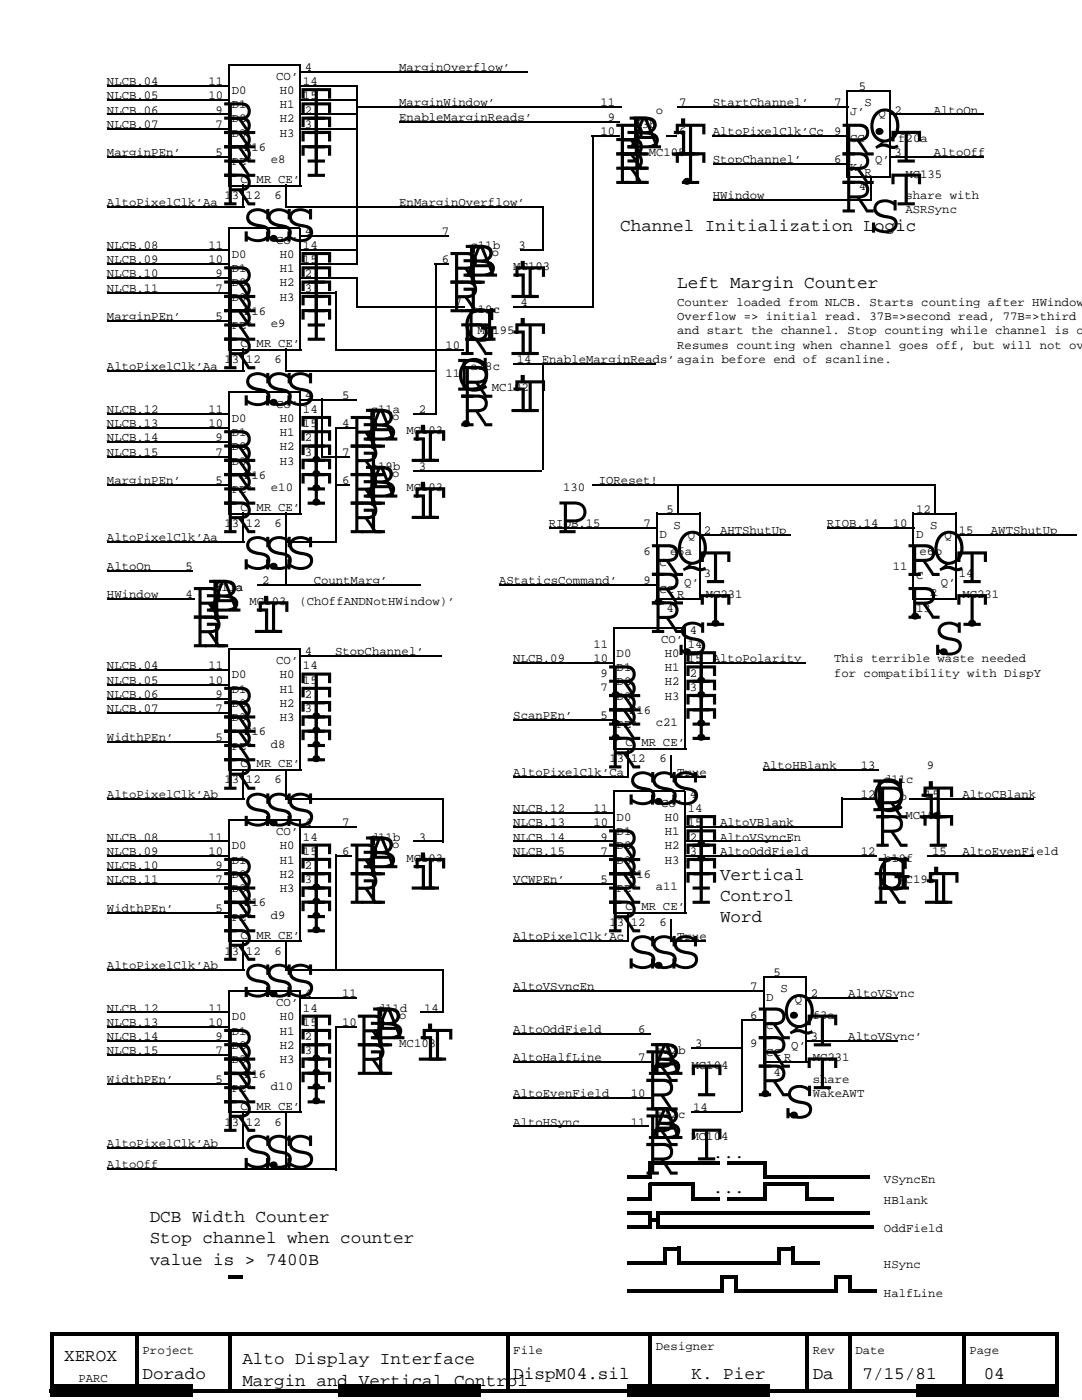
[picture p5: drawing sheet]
<svg xmlns="http://www.w3.org/2000/svg" width="216mm" height="279mm" viewBox="0 0 216 279" stroke-linecap="round" stroke-linejoin="round" font-family="sans-serif">
<defs><g id="words">
<g font-size="11.3">
<text x="59.7" y="23.9">T</text>
<text x="44.5" y="29.6">R</text>
<text x="44.5" y="26.8">R</text>
<text x="59.7" y="26.8">T</text>
<text x="59.7" y="29.6">T</text>
<text x="125.2" y="29.6">B T</text>
<text x="172.1" y="26.8">.</text>
<text x="173.2" y="28.2">Q</text>
<text x="44.5" y="32.5">R</text>
<text x="44.5" y="35.3">R</text>
<text x="59.7" y="32.5">T</text>
<text x="59.7" y="35.3">T</text>
<text x="122.7" y="31">RAi</text>
<text x="122.7" y="33.9">R</text>
<text x="123.8" y="31">i</text>
<text x="123.8" y="33.9">i</text>
<text x="167.8" y="31">R T</text>
<text x="44.5" y="41">R</text>
<text x="122.7" y="36.7">R T</text>
<text x="123.8" y="36.7">i .</text>
<text x="167.8" y="36.7">R</text>
<text x="167.8" y="42.4">R T</text>
<text x="173.2" y="46.3">S</text>
<text x="48" y="48.1">S.S</text>
<text x="52.3" y="48.1">S</text>
<text x="44.5" y="59.5">R</text>
<text x="59.7" y="56.6">T</text>
<text x="59.7" y="59.5">T</text>
<text x="89.6" y="56.6">RA</text>
<text x="91" y="56.6">i</text>
<text x="92.5" y="55.2">B</text>
<text x="101" y="59.5">i</text>
<text x="102.4" y="59.5">T</text>
<text x="44.5" y="65.2">R</text>
<text x="44.5" y="62.3">R</text>
<text x="59.7" y="62.3">T</text>
<text x="59.7" y="65.2">T</text>
<text x="89.6" y="62.3">R</text>
<text x="91" y="62.3">i</text>
<text x="44.5" y="68">R</text>
<text x="59.7" y="68">T</text>
<text x="91.8" y="70.9">R i</text>
<text x="92.5" y="68">H</text>
<text x="92.5" y="68">G</text>
<text x="102.4" y="70.9">T</text>
<text x="44.5" y="73.7">R</text>
<text x="91" y="78">C</text>
<text x="91" y="78">D</text>
<text x="48" y="80.8">S.S</text>
<text x="52.3" y="80.8">S</text>
<text x="91.7" y="79.4">R</text>
<text x="101" y="82.2">i</text>
<text x="102.4" y="82.2">T</text>
<text x="59.7" y="89.3">T</text>
<text x="69.7" y="89.3">RA</text>
<text x="71.1" y="89.3">i</text>
<text x="72.5" y="87.9">B</text>
<text x="89.6" y="85.1">.R</text>
<text x="44.5" y="95">R</text>
<text x="44.5" y="92.2">R</text>
<text x="59.7" y="92.2">T</text>
<text x="59.7" y="95">T</text>
<text x="59.7" y="95">.</text>
<text x="59.7" y="92.2">.</text>
<text x="69.7" y="95">R</text>
<text x="71.1" y="95">i</text>
<text x="81.1" y="92.2">i</text>
<text x="82.5" y="92.2">T</text>
<text x="44.5" y="97.9">R</text>
<text x="44.5" y="100.7">R</text>
<text x="59.7" y="97.9">T</text>
<text x="59.7" y="100.7">T</text>
<text x="59.7" y="100.7">.</text>
<text x="59.7" y="97.9">.</text>
<text x="69.7" y="100.7">RA</text>
<text x="71.1" y="100.7">i</text>
<text x="72.5" y="99.3">B</text>
<text x="44.5" y="106.4">R</text>
<text x="69.7" y="106.4">R</text>
<text x="71.1" y="106.4">i</text>
<text x="81.1" y="103.6">i</text>
<text x="82.5" y="103.6">T</text>
<text x="111" y="106.4">P</text>
<text x="48" y="113.5">S.S</text>
<text x="52.3" y="113.5">S</text>
<text x="129.8" y="114.9">RQT</text>
<text x="181" y="115">RQ</text>
<text x="190.6" y="116.4">T</text>
<text x="38.4" y="123.5">RA</text>
<text x="39.8" y="123.5">i</text>
<text x="41.3" y="122.1">B</text>
<text x="128" y="120.6">.R</text>
<text x="139.4" y="124.9">T</text>
<text x="179.2" y="123.5">.R .</text>
<text x="190.6" y="124.9">T</text>
<text x="38.4" y="129.2">R</text>
<text x="39.8" y="129.2">i</text>
<text x="49.8" y="126.3">i</text>
<text x="51.2" y="126.3">T</text>
<text x="129.8" y="126.3">R .</text>
<text x="133.7" y="130.6">.</text>
<text x="134.8" y="130.6">S</text>
<text x="184.9" y="130.6">.</text>
<text x="186" y="130.6">S</text>
<text x="136.5" y="136.3">T</text>
<text x="136.6" y="136.3">.</text>
<text x="44.5" y="143.4">R</text>
<text x="59.7" y="140.6">T</text>
<text x="59.7" y="143.4">.</text>
<text x="59.7" y="143.4">T</text>
<text x="119.5" y="139.1">.</text>
<text x="121.3" y="142">R</text>
<text x="121.3" y="139.1">R</text>
<text x="136.6" y="139.1">T</text>
<text x="136.6" y="142">T</text>
<text x="136.6" y="139.1">.</text>
<text x="44.5" y="149.1">R</text>
<text x="44.5" y="146.2">R</text>
<text x="59.7" y="146.2">.</text>
<text x="59.7" y="149.1">.</text>
<text x="59.7" y="146.2">T</text>
<text x="59.7" y="149.1">T</text>
<text x="119.5" y="144.8">.</text>
<text x="119.5" y="147.7">.</text>
<text x="121.3" y="144.8">R</text>
<text x="121.3" y="147.7">R</text>
<text x="136.6" y="144.8">T</text>
<text x="136.6" y="147.7">T</text>
<text x="136.6" y="144.8">.</text>
<text x="136.6" y="147.7">.</text>
<text x="44.5" y="151.9">R</text>
<text x="59.7" y="151.9">.</text>
<text x="59.7" y="151.9">T</text>
<text x="121.3" y="153.4">R</text>
<text x="44.5" y="157.6">R</text>
<text x="124.8" y="160.5">S.S</text>
<text x="129.1" y="160.5">S</text>
<text x="173.9" y="161.9">C .</text>
<text x="173.9" y="161.9">D T</text>
<text x="48" y="164.7">S.S</text>
<text x="52.3" y="164.7">S</text>
<text x="174.6" y="163.3">Ri</text>
<text x="72.6" y="173.3">B</text>
<text x="121.3" y="171.9">R</text>
<text x="136.5" y="169">T</text>
<text x="136.6" y="171.9">T</text>
<text x="136.6" y="171.9">.</text>
<text x="136.6" y="169">.</text>
<text x="174.6" y="169">R T</text>
<text x="44.5" y="177.5">R</text>
<text x="59.7" y="174.7">T</text>
<text x="59.7" y="177.5">T</text>
<text x="59.7" y="177.5">.</text>
<text x="69.7" y="174.7">RA</text>
<text x="71.1" y="174.7">i</text>
<text x="81.1" y="177.5">i</text>
<text x="82.5" y="177.5">T</text>
<text x="121.3" y="177.5">R</text>
<text x="121.3" y="174.7">R</text>
<text x="136.6" y="174.7">T</text>
<text x="136.6" y="177.5">T</text>
<text x="175" y="177.5">H</text>
<text x="175" y="177.5">G</text>
<text x="44.5" y="183.2">R</text>
<text x="44.5" y="180.4">R</text>
<text x="59.7" y="180.4">T</text>
<text x="59.7" y="183.2">T</text>
<text x="59.7" y="183.2">.</text>
<text x="59.7" y="180.4">.</text>
<text x="69.7" y="180.4">R</text>
<text x="71.1" y="180.4">i</text>
<text x="121.3" y="180.4">R</text>
<text x="136.6" y="180.4">T</text>
<text x="174.2" y="180.4">R i</text>
<text x="184.9" y="180.4">T</text>
<text x="44.5" y="191.8">R</text>
<text x="44.5" y="186.1">R</text>
<text x="59.7" y="186.1">T</text>
<text x="59.7" y="186.1">.</text>
<text x="121.3" y="186.1">R</text>
<text x="124.8" y="193.2">S.S</text>
<text x="129.1" y="193.2">S</text>
<text x="48" y="198.9">S.S</text>
<text x="52.3" y="198.9">S</text>
<text x="155" y="203.1">.</text>
<text x="59.7" y="208.8">T</text>
<text x="71.1" y="208.8">RA</text>
<text x="72.6" y="208.8">i</text>
<text x="74" y="207.4">B</text>
<text x="151.1" y="207.4">RQT</text>
<text x="44.5" y="214.5">R</text>
<text x="44.5" y="211.7">R</text>
<text x="59.7" y="211.7">T</text>
<text x="59.7" y="214.5">T</text>
<text x="59.7" y="211.7">.</text>
<text x="59.7" y="214.5">.</text>
<text x="71.1" y="214.5">R</text>
<text x="72.6" y="214.5">i</text>
<text x="82.5" y="211.7">i</text>
<text x="83.9" y="211.7">T</text>
<text x="128.7" y="215.9">R</text>
<text x="129.4" y="214.5">A</text>
<text x="129.4" y="214.5">B</text>
<text x="151.1" y="213.1">R</text>
<text x="44.5" y="217.4">R</text>
<text x="44.5" y="220.2">R</text>
<text x="59.7" y="217.4">T</text>
<text x="59.7" y="220.2">T</text>
<text x="59.7" y="217.4">.</text>
<text x="59.7" y="220.2">.</text>
<text x="128.7" y="221.6">R</text>
<text x="137.6" y="218.8">T</text>
<text x="149.4" y="218.8">.R T</text>
<text x="44.5" y="225.9">R</text>
<text x="129.4" y="227.3">A</text>
<text x="129.4" y="227.3">B</text>
<text x="155" y="223.1">.</text>
<text x="156.1" y="223.1">S</text>
<text x="48" y="233">S.S</text>
<text x="52.3" y="233">S</text>
<text x="128.7" y="228.7">R</text>
<text x="137.6" y="231.6">T</text>
<text x="128.7" y="234.4">R</text>
</g>
<g font-size="3.5">
<text x="123.8" y="46.1">Channel Initialization Logic</text>
<text x="135.1" y="57.5">Left Margin Counter</text>
<text x="143.7" y="175.6">Vertical</text>
<text x="143.7" y="179.8">Control</text>
<text x="143.7" y="184.1">Word</text>
<text x="142.2" y="231">...</text>
<text x="142.2" y="238.2">...</text>
<text x="29.9" y="243.8">DCB Width Counter</text>
<text x="29.9" y="248.1">Stop channel when counter</text>
<text x="29.9" y="252.4">value is &gt; 7400B</text>
<text x="12.8" y="271.6">XEROX</text>
<text x="28.5" y="275.1">Dorado</text>
<text x="48.4" y="272.3">Alto Display Interface</text>
<text x="102.4" y="275.1">DispM04.sil</text>
<text x="138" y="275.1">K. Pier</text>
<text x="162.2" y="275.1">Da</text>
<text x="172.1" y="275.1">7/15/81</text>
<text x="196.3" y="275.1">04</text>
<text x="48.4" y="276.6">Margin and Vertical Control</text>
</g>
<g font-size="2.5">
<text x="21.3" y="17">NLCB.04</text>
<text x="41.6" y="17">11</text>
<text x="55.1" y="15.9">CO’</text>
<text x="60.5" y="17">14</text>
<text x="60.8" y="14.1">4</text>
<text x="79.7" y="14.1">MarginOverflow’</text>
<text x="21.3" y="19.8">NLCB.05</text>
<text x="21.3" y="22.7">NLCB.06</text>
<text x="41.6" y="19.8">10</text>
<text x="43" y="22.7">9</text>
<text x="46.2" y="21.6">D1</text>
<text x="46.2" y="18.8">D0</text>
<text x="55.8" y="21.6">H1</text>
<text x="55.8" y="18.8">H0</text>
<text x="60.5" y="19.8">15</text>
<text x="60.8" y="22.7">2</text>
<text x="79.7" y="21.2">MarginWindow’</text>
<text x="119.8" y="21.2">11</text>
<text x="130.9" y="22.7">o</text>
<text x="135.5" y="21.2">7</text>
<text x="142.2" y="21.2">StartChannel’</text>
<text x="166.4" y="21.2">7</text>
<text x="169.6" y="23">J’</text>
<text x="171.4" y="18">5</text>
<text x="172.5" y="21.2">S</text>
<text x="175.3" y="23.4">Q</text>
<text x="178.5" y="22.7">2</text>
<text x="186.3" y="22.7">AltoOn</text>
<text x="21.3" y="25.5">NLCB.07</text>
<text x="43" y="25.5">7</text>
<text x="46.2" y="27.3">D3</text>
<text x="46.2" y="24.4">D2</text>
<text x="55.8" y="27.3">H3</text>
<text x="55.8" y="24.4">H2</text>
<text x="60.8" y="25.5">3</text>
<text x="79.7" y="24.1">EnableMarginReads’</text>
<text x="119.8" y="26.9">10</text>
<text x="121.3" y="24.1">9</text>
<text x="126.6" y="25.5">d3b</text>
<text x="135.5" y="26.9">6</text>
<text x="142.2" y="26.9">AltoPixelClk’Cc</text>
<text x="166.4" y="26.9">9</text>
<text x="169.6" y="28.3">CC</text>
<text x="179.2" y="28.4">f20a</text>
<text x="21.3" y="31.2">MarginPEn’</text>
<text x="43" y="31.2">5</text>
<text x="46.2" y="33">PE’</text>
<text x="48.7" y="30.1">F16</text>
<text x="54.1" y="32.6">e8</text>
<text x="129.4" y="31.2">MC105</text>
<text x="142.2" y="32.6">StopChannel’</text>
<text x="166.4" y="32.6">6</text>
<text x="169.6" y="34">K’</text>
<text x="172.5" y="35.1">R</text>
<text x="174.6" y="32.6">Q’</text>
<text x="178.5" y="31.2">3</text>
<text x="180.7" y="35.5">MC135</text>
<text x="186.3" y="31.2">AltoOff</text>
<text x="21.3" y="41.1">AltoPixelClk’Aa</text>
<text x="44.8" y="39.7">13</text>
<text x="48" y="36.5">C</text>
<text x="49.1" y="39.7">12</text>
<text x="51.2" y="36.5">MR CE’</text>
<text x="54.8" y="39.7">6</text>
<text x="79.7" y="41.1">EnMarginOverflow’</text>
<text x="142.2" y="39.7">HWindow</text>
<text x="171.4" y="38">4</text>
<text x="180.6" y="39.7">share with</text>
<text x="60.8" y="46.8">4</text>
<text x="88.2" y="46.8">7</text>
<text x="180.6" y="42.6">ASRSync</text>
<text x="21.3" y="49.7">NLCB.08</text>
<text x="21.3" y="52.5">NLCB.09</text>
<text x="41.6" y="52.5">10</text>
<text x="41.6" y="49.7">11</text>
<text x="46.2" y="51.5">D0</text>
<text x="55.1" y="48.6">CO’</text>
<text x="55.8" y="51.5">H0</text>
<text x="60.5" y="52.5">15</text>
<text x="60.5" y="49.7">14</text>
<text x="88.2" y="52.5">6</text>
<text x="93.9" y="49.7">c11b</text>
<text x="98.1" y="51.1">o</text>
<text x="102.4" y="54">MC103</text>
<text x="103.5" y="49.7">3</text>
<text x="21.3" y="58.2">NLCB.11</text>
<text x="21.3" y="55.4">NLCB.10</text>
<text x="43" y="55.4">9</text>
<text x="43" y="58.2">7</text>
<text x="46.2" y="60">D3</text>
<text x="46.2" y="57.1">D2</text>
<text x="46.2" y="54.3">D1</text>
<text x="55.8" y="60">H3</text>
<text x="55.8" y="57.1">H2</text>
<text x="55.8" y="54.3">H1</text>
<text x="60.8" y="55.4">2</text>
<text x="60.8" y="58.2">3</text>
<text x="21.3" y="63.9">MarginPEn’</text>
<text x="43" y="63.9">5</text>
<text x="46.2" y="65.7">PE’</text>
<text x="48.7" y="62.8">F16</text>
<text x="54.1" y="65.3">e9</text>
<text x="90.7" y="61.1">7</text>
<text x="93.9" y="62.5">b19c</text>
<text x="103.8" y="61.1">4</text>
<text x="135.1" y="61.1">Counter loaded from NLCB. Starts counting after HWindow.</text>
<text x="135.1" y="63.9">Overflow =&gt; initial read. 37B=&gt;second read, 77B=&gt;third r</text>
<text x="48" y="69.2">C</text>
<text x="51.2" y="69.2">MR CE’</text>
<text x="88.9" y="69.6">10</text>
<text x="95.3" y="66.8">MC195</text>
<text x="135.1" y="66.8">and start the channel. Stop counting while channel is on</text>
<text x="135.1" y="69.6">Resumes counting when channel goes off, but will not ove</text>
<text x="21.3" y="73.9">AltoPixelClk’Aa</text>
<text x="44.8" y="72.4">13</text>
<text x="49.1" y="72.4">12</text>
<text x="54.8" y="72.4">6</text>
<text x="88.9" y="75.3">11</text>
<text x="93.9" y="73.9">a18c</text>
<text x="103.1" y="72.4">14</text>
<text x="108.1" y="72.4">EnableMarginReads’ again before end of scanline.</text>
<text x="21.3" y="82.4">NLCB.12</text>
<text x="41.6" y="82.4">11</text>
<text x="55.1" y="81.3">CO’</text>
<text x="60.5" y="82.4">14</text>
<text x="60.8" y="79.6">4</text>
<text x="68.3" y="79.5">5</text>
<text x="74" y="82.4">c11a</text>
<text x="78.2" y="83.8">o</text>
<text x="83.6" y="82.4">2</text>
<text x="98.1" y="78.1">MC102</text>
<text x="21.3" y="85.2">NLCB.13</text>
<text x="21.3" y="88.1">NLCB.14</text>
<text x="41.6" y="85.2">10</text>
<text x="43" y="88.1">9</text>
<text x="46.2" y="89.9">D2</text>
<text x="46.2" y="87">D1</text>
<text x="46.2" y="84.2">D0</text>
<text x="55.8" y="89.9">H2</text>
<text x="55.8" y="87">H1</text>
<text x="55.8" y="84.2">H0</text>
<text x="60.5" y="85.2">15</text>
<text x="60.8" y="88.1">2</text>
<text x="68.3" y="85.2">4</text>
<text x="81.1" y="86.7">MC103</text>
<text x="21.3" y="90.9">NLCB.15</text>
<text x="43" y="90.9">7</text>
<text x="46.2" y="92.7">D3</text>
<text x="48.7" y="95.5">F16</text>
<text x="55.8" y="92.7">H3</text>
<text x="60.8" y="90.9">3</text>
<text x="68.3" y="90.9">7</text>
<text x="74" y="93.8">a19b</text>
<text x="78.2" y="95.2">o</text>
<text x="83.6" y="93.8">3</text>
<text x="21.3" y="96.6">MarginPEn’</text>
<text x="43" y="96.6">5</text>
<text x="46.2" y="98.4">PE’</text>
<text x="48" y="102">C</text>
<text x="51.2" y="102">MR CE’</text>
<text x="54.1" y="98">e10</text>
<text x="68.3" y="96.6">6</text>
<text x="81.1" y="98">MC103</text>
<text x="112.4" y="98">130</text>
<text x="119.5" y="96.6">IOReset!</text>
<text x="21.3" y="108">AltoPixelClk’Aa</text>
<text x="44.8" y="105.2">13</text>
<text x="49.1" y="105.2">12</text>
<text x="54.8" y="105.2">6</text>
<text x="109.5" y="105.2">RIOB.15</text>
<text x="128.4" y="105.2">7</text>
<text x="131.6" y="107.3">D</text>
<text x="133" y="102.3">5</text>
<text x="134.4" y="105.5">S</text>
<text x="137.3" y="107.6">Q</text>
<text x="140.5" y="106.6">2</text>
<text x="143.7" y="106.6">AHTShutUp</text>
<text x="165" y="105.2">RIOB.14</text>
<text x="178.2" y="105.2">10</text>
<text x="182.8" y="102.3">12</text>
<text x="182.8" y="107.3">D</text>
<text x="185.6" y="105.5">S</text>
<text x="188.5" y="107.7">Q</text>
<text x="191.3" y="106.6">15</text>
<text x="197.7" y="106.6">AWTShutUp</text>
<text x="21.3" y="113.7">AltoOn</text>
<text x="37" y="113.7">5</text>
<text x="128.4" y="110.8">6</text>
<text x="131.6" y="113">C</text>
<text x="133.7" y="110.9">e6a</text>
<text x="178.2" y="113.7">11</text>
<text x="183.5" y="110.9">e6b</text>
<text x="21.3" y="119.4">HWindow</text>
<text x="37" y="119.4">4</text>
<text x="42.7" y="118">d11a</text>
<text x="46.9" y="118">o</text>
<text x="52.3" y="116.5">2</text>
<text x="62.6" y="116.5">CountMarg’</text>
<text x="99.6" y="116.5">AStaticsCommand’</text>
<text x="128.4" y="116.5">9</text>
<text x="131.6" y="118.3">CC</text>
<text x="135.1" y="119.4">R</text>
<text x="136.6" y="116.9">Q’</text>
<text x="140.5" y="115.1">3</text>
<text x="140.8" y="119.4">MC231</text>
<text x="182.8" y="115.5">C</text>
<text x="185.6" y="119">R</text>
<text x="187.8" y="116.9">Q’</text>
<text x="191.3" y="115.1">14</text>
<text x="192" y="119.4">MC231</text>
<text x="49.8" y="120.8">MC103</text>
<text x="59.7" y="120.8">(ChOffANDNotHWindow)’</text>
<text x="133" y="122.2">4</text>
<text x="182.8" y="122.2">13</text>
<text x="60.8" y="130.8">4</text>
<text x="66.9" y="130.8">StopChannel’</text>
<text x="118.4" y="129.3">11</text>
<text x="123" y="131.1">D0</text>
<text x="131.9" y="128.3">CO’</text>
<text x="132.6" y="131.1">H0</text>
<text x="137.3" y="129.3">14</text>
<text x="137.6" y="126.5">4</text>
<text x="21.3" y="136.5">NLCB.05</text>
<text x="21.3" y="133.6">NLCB.04</text>
<text x="41.6" y="136.5">10</text>
<text x="41.6" y="133.6">11</text>
<text x="46.2" y="135.4">D0</text>
<text x="55.1" y="132.5">CO’</text>
<text x="55.8" y="135.4">H0</text>
<text x="60.5" y="133.6">14</text>
<text x="60.5" y="136.5">15</text>
<text x="102.4" y="132.2">NLCB.09</text>
<text x="118.4" y="132.2">10</text>
<text x="119.8" y="135">9</text>
<text x="119.8" y="137.9">7</text>
<text x="123" y="136.8">D2</text>
<text x="123" y="134">D1</text>
<text x="132.6" y="136.8">H2</text>
<text x="132.6" y="134">H1</text>
<text x="137.3" y="132.2">15</text>
<text x="137.6" y="135">2</text>
<text x="137.6" y="137.9">3</text>
<text x="142.2" y="132.2">AltoPolarity</text>
<text x="166.4" y="132.2">This terrible waste needed</text>
<text x="166.4" y="135">for compatibility with DispY</text>
<text x="21.3" y="142.1">NLCB.07</text>
<text x="21.3" y="139.3">NLCB.06</text>
<text x="43" y="139.3">9</text>
<text x="43" y="142.1">7</text>
<text x="46.2" y="143.9">D3</text>
<text x="46.2" y="141.1">D2</text>
<text x="46.2" y="138.2">D1</text>
<text x="55.8" y="143.9">H3</text>
<text x="55.8" y="141.1">H2</text>
<text x="55.8" y="138.2">H1</text>
<text x="60.8" y="139.3">2</text>
<text x="60.8" y="142.1">3</text>
<text x="102.4" y="143.6">ScanPEn’</text>
<text x="119.8" y="143.6">5</text>
<text x="123" y="139.6">D3</text>
<text x="125.5" y="142.5">F16</text>
<text x="132.6" y="139.6">H3</text>
<text x="21.3" y="147.8">WidthPEn’</text>
<text x="43" y="147.8">5</text>
<text x="46.2" y="149.6">PE’</text>
<text x="48.7" y="146.8">F16</text>
<text x="54.1" y="149.2">d8</text>
<text x="123" y="145.3">PE’</text>
<text x="124.8" y="148.9">C</text>
<text x="128" y="148.9">MR CE’</text>
<text x="130.9" y="145">c21</text>
<text x="48" y="153.2">C</text>
<text x="51.2" y="153.2">MR CE’</text>
<text x="102.4" y="154.9">AltoPixelClk’Ca</text>
<text x="121.6" y="152.1">13</text>
<text x="125.9" y="152.1">12</text>
<text x="131.6" y="152.1">6</text>
<text x="135.1" y="154.9">True</text>
<text x="152.2" y="153.5">AltoHBlank</text>
<text x="171.8" y="153.5">13</text>
<text x="184.9" y="153.5">9</text>
<text x="21.3" y="159.2">AltoPixelClk’Ab</text>
<text x="44.8" y="156.4">13</text>
<text x="49.1" y="156.4">12</text>
<text x="54.8" y="156.4">6</text>
<text x="131.9" y="161">CO’</text>
<text x="137.6" y="159.2">4</text>
<text x="171.8" y="159.2">12</text>
<text x="176.4" y="156.4">d11c</text>
<text x="179.6" y="159.6">o</text>
<text x="184.6" y="159.2">15</text>
<text x="192" y="159.2">AltoCBlank</text>
<text x="21.3" y="167.7">NLCB.08</text>
<text x="41.6" y="167.7">11</text>
<text x="55.1" y="166.7">CO’</text>
<text x="60.5" y="167.7">14</text>
<text x="60.8" y="164.9">4</text>
<text x="68.3" y="164.9">7</text>
<text x="74" y="167.7">d11b</text>
<text x="83.6" y="167.7">3</text>
<text x="102.4" y="162">NLCB.12</text>
<text x="102.4" y="164.9">NLCB.13</text>
<text x="102.4" y="167.7">NLCB.14</text>
<text x="118.4" y="164.9">10</text>
<text x="118.4" y="162.1">11</text>
<text x="119.8" y="167.7">9</text>
<text x="123" y="166.7">D1</text>
<text x="123" y="163.8">D0</text>
<text x="132.6" y="166.7">H1</text>
<text x="132.6" y="163.8">H0</text>
<text x="137.3" y="162.1">14</text>
<text x="137.3" y="164.9">15</text>
<text x="137.6" y="167.7">2</text>
<text x="143.7" y="164.9">AltoVBlank</text>
<text x="143.7" y="167.7">AltoVSyncEn</text>
<text x="180.7" y="163.5">MC103</text>
<text x="21.3" y="170.6">NLCB.09</text>
<text x="21.3" y="173.4">NLCB.10</text>
<text x="41.6" y="170.6">10</text>
<text x="43" y="173.4">9</text>
<text x="46.2" y="172.4">D1</text>
<text x="46.2" y="169.5">D0</text>
<text x="55.8" y="172.4">H1</text>
<text x="55.8" y="169.5">H0</text>
<text x="60.5" y="170.6">15</text>
<text x="60.8" y="173.4">2</text>
<text x="68.3" y="170.6">6</text>
<text x="78.2" y="169.2">o</text>
<text x="81.1" y="172">MC103</text>
<text x="102.4" y="170.6">NLCB.15</text>
<text x="119.8" y="170.6">7</text>
<text x="123" y="172.4">D3</text>
<text x="123" y="169.5">D2</text>
<text x="132.6" y="172.4">H3</text>
<text x="132.6" y="169.5">H2</text>
<text x="137.6" y="170.6">3</text>
<text x="143.7" y="170.6">AltoOddField</text>
<text x="171.8" y="170.6">12</text>
<text x="176.4" y="172">b19f</text>
<text x="186" y="170.6">15</text>
<text x="192" y="170.6">AltoEvenField</text>
<text x="21.3" y="176.3">NLCB.11</text>
<text x="43" y="176.3">7</text>
<text x="46.2" y="178">D3</text>
<text x="46.2" y="175.2">D2</text>
<text x="55.8" y="178">H3</text>
<text x="55.8" y="175.2">H2</text>
<text x="60.8" y="176.3">3</text>
<text x="102.4" y="176.3">VCWPEn’</text>
<text x="119.8" y="176.3">5</text>
<text x="123" y="178.1">PE’</text>
<text x="125.5" y="175.2">F16</text>
<text x="130.9" y="177.7">a11</text>
<text x="179.2" y="176.3">MC195</text>
<text x="21.3" y="182">WidthPEn’</text>
<text x="43" y="182">5</text>
<text x="46.2" y="183.7">PE’</text>
<text x="48.7" y="180.9">F16</text>
<text x="54.1" y="183.4">d9</text>
<text x="121.6" y="184.8">13</text>
<text x="124.8" y="181.6">C</text>
<text x="125.9" y="184.8">12</text>
<text x="128" y="181.6">MR CE’</text>
<text x="131.6" y="184.8">6</text>
<text x="44.8" y="190.5">13</text>
<text x="48" y="187.3">C</text>
<text x="49.1" y="190.5">12</text>
<text x="51.2" y="187.3">MR CE’</text>
<text x="54.8" y="190.5">6</text>
<text x="102.4" y="187.7">AltoPixelClk’Ac</text>
<text x="135.1" y="187.7">True</text>
<text x="21.3" y="193.3">AltoPixelClk’Ab</text>
<text x="102.4" y="197.6">AltoVSyncEn</text>
<text x="149.7" y="197.6">7</text>
<text x="154.3" y="194.8">5</text>
<text x="155.8" y="198">S</text>
<text x="21.3" y="201.9">NLCB.12</text>
<text x="41.6" y="201.9">11</text>
<text x="46.2" y="203.7">D0</text>
<text x="55.1" y="200.8">CO’</text>
<text x="55.8" y="203.7">H0</text>
<text x="60.5" y="201.9">14</text>
<text x="60.8" y="199">4</text>
<text x="68.3" y="199">11</text>
<text x="75.4" y="201.9">d11d</text>
<text x="79.7" y="203.3">o</text>
<text x="84.6" y="201.9">14</text>
<text x="149.7" y="203.3">6</text>
<text x="152.9" y="199.7">D</text>
<text x="158.6" y="200.1">Q</text>
<text x="161.8" y="199">2</text>
<text x="162.2" y="203.3">f3a</text>
<text x="169.3" y="199">AltoVSync</text>
<text x="21.3" y="207.6">NLCB.14</text>
<text x="21.3" y="204.7">NLCB.13</text>
<text x="41.6" y="204.7">10</text>
<text x="43" y="207.6">9</text>
<text x="46.2" y="209.3">D2</text>
<text x="46.2" y="206.5">D1</text>
<text x="55.8" y="209.3">H2</text>
<text x="55.8" y="206.5">H1</text>
<text x="60.5" y="204.7">15</text>
<text x="60.8" y="207.6">2</text>
<text x="68.3" y="204.7">10</text>
<text x="79.7" y="209">MC103</text>
<text x="102.4" y="206.2">AltoOddField</text>
<text x="127.3" y="206.2">6</text>
<text x="138.7" y="209">3</text>
<text x="149.7" y="209">9</text>
<text x="152.9" y="205.4">C</text>
<text x="157.9" y="209.4">Q’</text>
<text x="161.8" y="207.6">3</text>
<text x="169.3" y="207.6">AltoVSync’</text>
<text x="21.3" y="210.4">NLCB.15</text>
<text x="43" y="210.4">7</text>
<text x="46.2" y="212.2">D3</text>
<text x="48.7" y="215">F16</text>
<text x="55.8" y="212.2">H3</text>
<text x="60.8" y="210.4">3</text>
<text x="102.4" y="211.8">AltoHalfLine</text>
<text x="127.3" y="211.8">7</text>
<text x="130.9" y="210.4">c12b</text>
<text x="138" y="213.3">MC104</text>
<text x="152.9" y="210.8">CC</text>
<text x="154.3" y="214.7">4</text>
<text x="156.5" y="211.8">R</text>
<text x="162.2" y="211.8">MC231</text>
<text x="21.3" y="216.1">WidthPEn’</text>
<text x="43" y="216.1">5</text>
<text x="46.2" y="217.9">PE’</text>
<text x="48" y="221.4">C</text>
<text x="51.2" y="221.4">MR CE’</text>
<text x="54.1" y="217.5">d10</text>
<text x="102.4" y="219">AltoEvenField</text>
<text x="125.9" y="219">10</text>
<text x="138.3" y="221.8">14</text>
<text x="162.2" y="216.1">share</text>
<text x="162.2" y="218.9">WakeAWT</text>
<text x="44.8" y="224.6">13</text>
<text x="49.1" y="224.6">12</text>
<text x="54.8" y="224.6">6</text>
<text x="102.4" y="224.6">AltoHSync</text>
<text x="125.9" y="224.6">11</text>
<text x="130.9" y="223.2">c12c</text>
<text x="138" y="227.5">MC104</text>
<text x="21.3" y="233.2">AltoOff</text>
<text x="21.3" y="228.9">AltoPixelClk’Ab</text>
<text x="176.4" y="236">VSyncEn</text>
<text x="176.4" y="240.3">HBlank</text>
<text x="176.4" y="246">OddField</text>
<text x="176.4" y="253.1">HSync</text>
<text x="176.4" y="258.8">HalfLine</text>
<text x="130.9" y="269.4">Designer</text>
<text x="15.6" y="275.8">PARC</text>
<text x="28.5" y="270.2">Project</text>
<text x="102.4" y="270.2">File</text>
<text x="162.2" y="270.2">Rev</text>
<text x="170.7" y="270.2">Date</text>
<text x="193.4" y="270.2">Page</text>
</g>
</g></defs>
<g fill="#000">
<path d="M125.2 238.9h4.2v.7h-4.2zM125.2 234.6h4.2v.7h-4.2zM129.4 236h.7v3.6h-.7zM129.4 236h8.6v.7h-8.6zM129.4 231.7h.7v3.6h-.7zM129.4 231.8h14.3v.7h-14.3zM138 236h.7v2.9h-.7zM138 238.9h5.7v.7h-5.7zM145.1 238.9h7.1v.7h-7.1zM145.1 231.8h7.1v.7h-7.1zM152.2 236h8.5v.7h-8.5zM152.2 236h.7v3.6h-.7z"/>
<path d="M152.2 231.8h.7v2.8h-.7zM152.2 234.6h21.3v.7h-21.3zM160.7 238.9h5.7v.7h-5.7zM160.7 236h.7v2.9h-.7zM45.5 254.5h2.9v.7h-2.9zM125.2 251.7h7.1v.7h-7.1zM125.2 241.7h4.2v.7h-4.2zM125.2 257.4h18.5v.7h-18.5zM125.2 244.5h5v.8h-5zM129.4 241.7h.7v2.8h-.7zM129.4 243.1h1.5v.7h-1.5zM130.9 241.7h42.6v.7h-42.6z"/>
<path d="M130.9 244.5h42.6v.8h-42.6zM130.9 241.7h.7v2.8h-.7zM132.3 248.8h.7v3.6h-.7zM132.3 248.8h2.8v.7h-2.8zM135.1 248.8h.7v2.9h-.7zM135.1 251.7h19.9v.7h-19.9zM143.7 254.5h2.8v.7h-2.8zM143.7 254.5h.7v3.6h-.7zM146.5 257.4h19.9v.7h-19.9zM146.5 254.5h.7v2.9h-.7zM146.5 244.5h27.8v.8h-27.8zM146.5 241.7h27v.7h-27z"/>
<path d="M155 248.8h.8v3.6h-.8zM155 248.8h2.9v.7h-2.9zM157.9 248.8h.7v2.9h-.7zM157.9 251.7h5.7v.7h-5.7zM166.4 254.5h2.9v.7h-2.9zM166.4 254.5h.7v3.6h-.7zM169.3 257.4h5.7v.7h-5.7zM169.3 254.5h.7v2.9h-.7zM10 276.2h28.4v2.5h-28.4zM10 265.9h201.2v.7h-201.2zM10 277.3h200.5v.7h-200.5zM10 265.9h.7v11.4h-.7z"/>
<path d="M27 265.9h.7v11.4h-.7zM45.5 265.9h.7v11.4h-.7zM67.6 276.2h28.4v2.5h-28.4zM101 265.9h.7v11.4h-.7zM125.2 276.2h28.4v2.5h-28.4zM129.4 265.9h.7v11.4h-.7zM160.7 265.9h.7v11.4h-.7zM169.3 265.9h.7v11.4h-.7zM182.8 276.2h28.4v2.5h-28.4zM192 265.9h.7v11.4h-.7zM210.5 265.9h.7v12.1h-.7z"/>
</g>
<g fill="none" stroke="#000" stroke-width=".36">
<path d="M21.3 17.1h24.6M21.3 20h24.6M45.5 12.9h14.2M45.7 12.7v24.5M59.7 17.1h11.4M59.7 20h11.8M59.7 14.3h45.6M59.9 12.7v24.5M71.3 17v35.5M168.9 18.2h8.5M169.1 18v17.5M177.6 18v17.1"/>
<path d="M21.3 31.4h24.6M21.3 25.7h24.6M21.3 22.8h24.6M45.5 37.1h14.6M48.5 36.9v4.3M57.1 36.9v4.6M59.7 25.7h11.8M59.7 22.8h11.8M71.1 21.4h53M79.7 24.2h44.1M118.1 27.1h5.6M118.2 26.9v34.5"/>
<path d="M133 27.1h2.1M135.1 21.4h34.2M142.2 27.1h27.4M142.2 39.9h31.7M142.2 32.8h27.1M168.9 35.3h8.9M173.7 35.5v4.2M177.8 31.4h18.5M177.8 22.8h18.5M21.3 41.3h27.4M21.3 49.9h24.6M21.3 52.7h24.6"/>
<path d="M21.3 55.6h24.6M21.3 58.4h24.6M45.5 45.6h14.2M45.7 45.4v24.6M56.9 41.3h51.6M59.7 49.9h11.8M59.7 52.7h11.8M59.7 55.6h11.4M59.7 58.4h7.2M59.7 47h29.9M59.9 45.4v24.6M67 58.2v11.4"/>
<path d="M71.3 55.4v6M86.8 52.7h2.8M86.9 52.5v30.3M103.8 49.9h4.3M108.3 41.2v8.8M21.3 64.1h24.6M21.3 74h27.4M45.5 69.8h14.6M45.5 78.3h14.2M45.7 78.1v24.6M48.5 69.6v4.3M56.9 74h29.9"/>
<path d="M57.1 69.6v4.3M59.7 79.7h11.4M59.9 78.1v24.6M64.2 79.5v11.4M66.9 69.8h25.6M71.1 61.2h21.7M102.4 72.6h28.5M102.4 61.2h15.7M108.3 72.4v21.4M21.3 96.8h24.6M21.3 82.6h24.6M21.3 85.4h24.6"/>
<path d="M21.3 88.3h24.6M21.3 91.1h24.6M64 91.1h5.7M66.9 96.8h2.8M66.9 85.4h4.2M67 85.2v23.2M82.5 82.6h4.3M82.5 93.9h25.6M118.1 96.8h68.6M135.3 96.6v5.7M186.5 96.6v6.1M21.3 108.2h27.4"/>
<path d="M21.3 113.9h17.1M21.3 119.6h17.5M45.5 102.5h14.6M48.5 102.3v5.7M51.2 116.7h32.7M56.9 108.2h10.3M57.1 102.3v14.2M99.6 116.7h31.3M109.5 105.3h21.7M130.9 102.5h8.5M130.9 119.6h8.9M131 102.3v17.4"/>
<path d="M139.4 106.8h18.5M139.6 102.3v17.1M165 105.3h17.4M182.1 102.5h8.5M182.1 119.6h8.9M182.2 102.3v17.4M190.6 106.8h24.2M190.8 102.3v17.1M21.3 139.5h24.6M21.3 136.6h24.6M21.3 133.8h24.6M45.5 129.5h14.2"/>
<path d="M45.7 129.3v24.6M59.7 130.9h28.5M59.9 129.3v24.6M102.4 132.4h19.9M122.3 125.3h14.2M122.5 125.1v24.5M136.6 132.4h24.1M136.7 125.1v24.5M21.3 148h24.6M21.3 159.4h27.4M21.3 142.3h24.6M45.5 153.7h14.6"/>
<path d="M48.5 153.5v5.7M56.9 159.4h31.3M57.1 153.5v5.7M88.4 159.2v8.9M102.4 155.1h23.1M102.4 143.7h19.9M122.3 158h14.2M122.3 149.4h14.6M122.5 157.8v24.5M125.4 149.2v5.7M133.7 155.1h7.1M133.9 150.7v4.2"/>
<path d="M136.7 157.8v24.5M152.2 153.7h23.1M167.8 159.4h7.2M168 159.2v6M181.4 159.4h24.8M21.3 167.9h24.6M21.3 176.5h24.6M21.3 173.6h24.6M21.3 170.8h24.6M45.5 163.7h14.2M45.7 163.5v24.5M59.7 165.1h11.4"/>
<path d="M59.9 163.5v24.5M66.9 170.8h3.2M67 170.6v22.7M82.5 167.9h5.7M102.4 167.9h19.9M102.4 176.5h19.9M102.4 170.8h19.9M102.4 165.1h19.9M102.4 162.2h19.9M136.6 167.9h21.3M136.6 170.8h38.3M136.6 165.1h31.2"/>
<path d="M184.9 170.8h21.4M21.3 193.5h27.4M21.3 182.1h24.6M45.5 197.8h14.2M45.5 187.8h14.6M45.7 197.6v24.5M48.5 187.6v5.7M56.9 193.5h31.3M57.1 187.6v5.7M59.7 199.2h11.4M59.9 197.6v24.5M88.4 193.3v8.6"/>
<path d="M102.4 197.8h50.2M102.4 187.8h23.1M122.3 182.1h14.6M125.4 182v5.7M133.7 187.8h7.1M133.9 183.4v4.3M152.2 194.9h8.5M152.4 194.8v17.4M160.7 199.2h18.5M160.9 194.8v17M21.3 204.9h24.6M21.3 216.3h24.6"/>
<path d="M21.3 210.6h24.6M21.3 207.7h24.6M21.3 202h24.6M66.9 204.9h4.2M67 204.7v28.8M83.9 202h4.6M102.4 206.3h27.4M102.4 212h27.4M102.4 219.1h27.4M138 209.2h9.9M147.9 203.5h4.3M148.1 203.3v18.5"/>
<path d="M152.2 212h8.9M160.7 207.7h18.5M21.3 229.1h27.4M21.3 233.4h45.6M45.5 222h14.6M48.5 221.8v7.1M57.1 221.8v11.4M102.4 224.8h27M138 222h9.9"/>
</g>
<use href="#words"/>
</svg>
